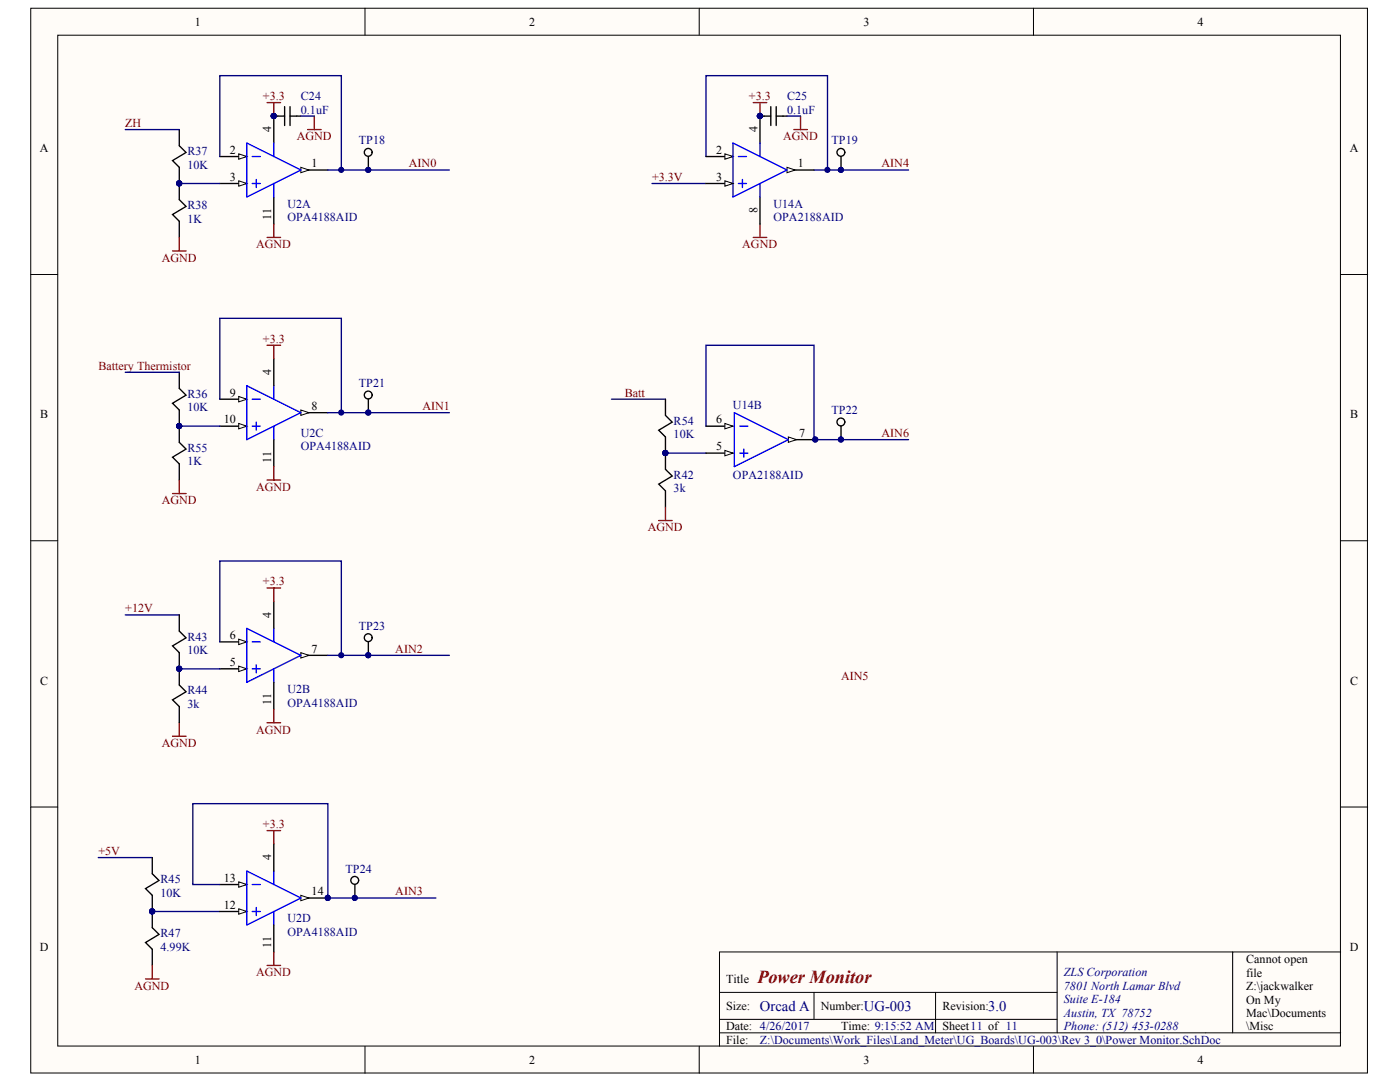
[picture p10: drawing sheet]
<svg xmlns="http://www.w3.org/2000/svg" width="279mm" height="216mm" viewBox="0 0 279 216" stroke-linecap="round" stroke-linejoin="round" font-family="sans-serif">
<defs><g id="words">
<text font-size="3.6" fill="#800000" x="151" y="195.8">Power Monitor</text>
<g font-size="2.9" fill="#000080">
<text x="151.5" y="201.3">Orcad A</text>
<text x="172.2" y="201.3">UG-003</text>
<text x="197" y="201.3">3.0</text>
</g>
<g font-size="2.4">
<text x="38.8" y="5.1">1</text>
<text x="105.5" y="5.1">2</text>
<text x="172.1" y="5.1">3</text>
<text x="238.7" y="5.1">4</text>
<text x="54" y="26.3" transform="rotate(-90 54 26.3)">4</text>
<text x="151" y="26.3" transform="rotate(-90 151 26.3)">4</text>
<text x="7.9" y="30.3">A</text>
<text x="45.8" y="30.6">2</text>
<text x="62.1" y="33.3">1</text>
<text x="142.7" y="30.6">2</text>
<text x="159" y="33.3">1</text>
<text x="269" y="30.3">A</text>
<text x="45.8" y="36">3</text>
<text x="142.7" y="36">3</text>
<text x="54" y="43.8" transform="rotate(-90 54 43.8)">11</text>
<text x="151" y="42.5" transform="rotate(-90 151 42.5)">8</text>
<text x="54" y="74.7" transform="rotate(-90 54 74.7)">4</text>
<text x="8" y="83.3">B</text>
<text x="45.8" y="79">9</text>
<text x="62.1" y="81.7">8</text>
<text x="269.1" y="83.3">B</text>
<text x="44.6" y="84.3">10</text>
<text x="142.7" y="84.3">6</text>
<text x="142.7" y="89.7">5</text>
<text x="159.3" y="87">7</text>
<text x="54" y="92.2" transform="rotate(-90 54 92.2)">11</text>
<text x="54" y="123" transform="rotate(-90 54 123)">4</text>
<text x="45.8" y="127.3">6</text>
<text x="62.1" y="130">7</text>
<text x="8" y="136.4">C</text>
<text x="45.8" y="132.7">5</text>
<text x="269.1" y="136.4">C</text>
<text x="54" y="140.5" transform="rotate(-90 54 140.5)">11</text>
<text x="54" y="171.3" transform="rotate(-90 54 171.3)">4</text>
<text x="44.6" y="175.6">13</text>
<text x="62.1" y="178.3">14</text>
<text x="44.6" y="181">12</text>
<text x="7.9" y="189.4">D</text>
<text x="54" y="188.8" transform="rotate(-90 54 188.8)">11</text>
<text x="248.4" y="191.8">Cannot open</text>
<text x="269" y="189.4">D</text>
<text x="144.7" y="195.8">Title</text>
<text x="248.4" y="194.5">file</text>
<text x="248.4" y="197.2">Z:\jackwalker</text>
<text x="144.7" y="201.1">Size:</text>
<text x="163.6" y="201.1">Number:</text>
<text x="187.8" y="201.1">Revision:</text>
<text x="248.4" y="199.9">On My</text>
<text x="248.4" y="202.5">Mac\Documents</text>
<text x="144.7" y="205.2">Date: 4/26/2017</text>
<text x="144.7" y="207.9">File:</text>
<text x="167.6" y="205.2">Time: 9:15:52 AM</text>
<text x="187.8" y="205.2">Sheet11 of 11</text>
<text x="248.4" y="205.2">\Misc</text>
<text x="248.4" y="207.9">Stuff\logo.bmp</text>
<text x="38.8" y="211.9">1</text>
<text x="105.5" y="211.9">2</text>
<text x="172.1" y="211.9">3</text>
<text x="238.7" y="211.9">4</text>
</g>
<g font-size="2.4" fill="#800000">
<text x="52.4" y="19.9">+3.3</text>
<text x="149.3" y="19.9">+3.3</text>
<text x="25" y="25.3">ZH</text>
<text x="59.1" y="28">AGND</text>
<text x="156.1" y="28">AGND</text>
<text x="81.5" y="33.3">AIN0</text>
<text x="175.7" y="33.3">AIN4</text>
<text x="130" y="36">+3.3V</text>
<text x="32.2" y="52.1">AGND</text>
<text x="51.1" y="49.5">AGND</text>
<text x="148" y="49.5">AGND</text>
<text x="52.4" y="68.3">+3.3</text>
<text x="19.6" y="73.6">Battery Thermistor</text>
<text x="84.2" y="81.7">AIN1</text>
<text x="124.5" y="79">Batt</text>
<text x="175.7" y="87">AIN6</text>
<text x="32.2" y="100.5">AGND</text>
<text x="51.1" y="97.8">AGND</text>
<text x="129.1" y="105.8">AGND</text>
<text x="52.4" y="116.6">+3.3</text>
<text x="25" y="121.9">+12V</text>
<text x="78.8" y="130">AIN2</text>
<text x="167.6" y="135.4">AIN5</text>
<text x="32.2" y="148.8">AGND</text>
<text x="51.1" y="146.1">AGND</text>
<text x="52.4" y="164.9">+3.3</text>
<text x="19.6" y="170.3">+5V</text>
<text x="78.8" y="178.3">AIN3</text>
<text x="26.8" y="197.1">AGND</text>
<text x="51.1" y="194.4">AGND</text>
</g>
<g font-size="2.4" fill="#000080">
<text x="60" y="19.9">C24</text>
<text x="60" y="22.6">0.1uF</text>
<text x="156.9" y="19.9">C25</text>
<text x="156.9" y="22.6">0.1uF</text>
<text x="71.5" y="28.8">TP18</text>
<text x="165.7" y="28.8">TP19</text>
<text x="37.3" y="30.9">R37</text>
<text x="37.3" y="33.6">10K</text>
<text x="37.3" y="41.7">R38</text>
<text x="57.3" y="41.4">U2A</text>
<text x="154.2" y="41.4">U14A</text>
<text x="37.3" y="44.4">1K</text>
<text x="57.3" y="44.1">OPA4188AID</text>
<text x="154.2" y="44.1">OPA2188AID</text>
<text x="71.5" y="77.1">TP21</text>
<text x="37.3" y="79.2">R36</text>
<text x="37.3" y="81.9">10K</text>
<text x="146.1" y="81.4">U14B</text>
<text x="165.7" y="82.5">TP22</text>
<text x="60" y="87">U2C</text>
<text x="60" y="89.7">OPA4188AID</text>
<text x="134.3" y="84.6">R54</text>
<text x="134.3" y="87.3">10K</text>
<text x="37.3" y="90">R55</text>
<text x="37.3" y="92.7">1K</text>
<text x="134.3" y="95.4">R42</text>
<text x="146.1" y="95.4">OPA2188AID</text>
<text x="134.3" y="98.1">3k</text>
<text x="71.5" y="125.4">TP23</text>
<text x="37.3" y="127.6">R43</text>
<text x="37.3" y="130.3">10K</text>
<text x="37.3" y="138.3">R44</text>
<text x="37.3" y="141">3k</text>
<text x="57.3" y="138.1">U2B</text>
<text x="57.3" y="140.8">OPA4188AID</text>
<text x="68.9" y="173.8">TP24</text>
<text x="32" y="175.9">R45</text>
<text x="32" y="178.6">10K</text>
<text x="57.3" y="183.7">U2D</text>
<text x="32" y="186.7">R47</text>
<text x="32" y="189.4">4.99K</text>
<text x="57.3" y="186.4">OPA4188AID</text>
<text x="212" y="194.4">ZLS Corporation</text>
<text x="212" y="197.1">7801 North Lamar Blvd</text>
<text x="212" y="199.8">Suite E-184</text>
<text x="212" y="202.5">Austin, TX 78752</text>
<text x="151.5" y="207.9">Z:\Documents\Work_Files\Land_Meter\UG_Boards\UG-003\Rev 3_0\Power Monitor.SchDoc</text>
<text x="212" y="205.2">Phone: (512) 453-0288</text>
</g>
</g></defs>
<g fill="#fffcf8" stroke="#000" stroke-width=".2">
<path d="M6.1 1.6h266.5v212.1h-266.5z"/>
<path d="M11.5 7h255.7v201.3h-255.7z"/>
</g>
<g fill="none" stroke="#000" stroke-width=".2">
<path d="M72.7 1.6v5.4M139.4 1.6v5.4M206 1.6v5.4M6.1 54.7h5.4M267.2 54.7h5.4M6.1 107.7h5.4M267.2 107.7h5.4M6.1 160.7h5.4M267.2 160.7h5.4M143.4 197.7h67.3M162.2 197.7v5.3M186.5 197.7v8"/>
<path d="M210.7 189.6v16.1M245.7 189.6h-102.3v18.8M267.2 189.6h-21.5v16.1M72.7 208.4v5.4M139.4 208.4v5.4M143.4 205.7h123.8M143.4 203h67.3M206 208.4v5.4"/>
</g>
<path d="M60 33.9h5.3" fill="none" stroke="#000" stroke-width=".27"/>
<path d="M60 33.3l1.6 .6-1.6 .5z" fill="#fffcf8" stroke="#000" stroke-width=".2"/>
<path d="M43.8 31.2h5.4" fill="none" stroke="#000" stroke-width=".27"/>
<path d="M47.6 30.6l1.6 .6-1.6 .5z" fill="#fffcf8" stroke="#000" stroke-width=".2"/>
<path d="M43.8 36.5h5.4" fill="none" stroke="#000" stroke-width=".27"/>
<path d="M47.6 36l1.6 .5-1.6 .6z" fill="#fffcf8" stroke="#000" stroke-width=".2"/>
<path d="M54.6 23.1v5.4M54.6 39.2v5.4M43.8 133.2h5.4" fill="none" stroke="#000" stroke-width=".27"/>
<circle cx="54.6" cy="23.1" r=".51" fill="#000080" stroke="#000080" stroke-width=".2"/>
<path d="M49.2 28.5l10.8 5.4-10.8 5.3zM50.3 36.5h1.6M50.3 31.2h1.6M51.1 35.7v1.7M54.6 28.5v2.7M54.6 36.5v2.7" fill="none" stroke="#00f" stroke-width=".27"/>
<path d="M47.6 132.7l1.6 .5-1.6 .5z" fill="#fffcf8" stroke="#000" stroke-width=".2"/>
<path d="M43.8 127.8h5.4" fill="none" stroke="#000" stroke-width=".27"/>
<path d="M47.6 127.3l1.6 .5-1.6 .6z" fill="#fffcf8" stroke="#000" stroke-width=".2"/>
<path d="M60 130.5h5.3" fill="none" stroke="#000" stroke-width=".27"/>
<path d="M60 130l1.6 .5-1.6 .6z" fill="#fffcf8" stroke="#000" stroke-width=".2"/>
<path d="M49.2 125.2l10.8 5.3-10.8 5.4zM50.3 133.2h1.6M50.3 127.8h1.6M51.1 132.4v1.6M54.6 125.2v2.6M54.6 133.2v2.7" fill="none" stroke="#00f" stroke-width=".27"/>
<path d="M60 82.2h5.3M54.6 119.8v5.4M54.6 135.9v5.4" fill="none" stroke="#000" stroke-width=".27"/>
<path d="M60 81.7l1.6 .5-1.6 .5z" fill="#fffcf8" stroke="#000" stroke-width=".2"/>
<path d="M43.8 79.5h5.4" fill="none" stroke="#000" stroke-width=".27"/>
<path d="M47.6 79l1.6 .5-1.6 .5z" fill="#fffcf8" stroke="#000" stroke-width=".2"/>
<path d="M43.8 84.9h5.4" fill="none" stroke="#000" stroke-width=".27"/>
<path d="M47.6 84.3l1.6 .6-1.6 .5z" fill="#fffcf8" stroke="#000" stroke-width=".2"/>
<path d="M49.2 76.8l10.8 5.4-10.8 5.4zM50.3 79.5h1.6M54.6 76.8v2.7M50.3 84.9h1.6M51.1 84.1v1.6M54.6 84.9v2.7" fill="none" stroke="#00f" stroke-width=".27"/>
<path d="M54.6 71.5v5.3M54.6 87.6v5.3M43.8 181.5h5.4" fill="none" stroke="#000" stroke-width=".27"/>
<path d="M53.2 20.4h2.7M54.6 20.4v2.7M53.2 47.3h2.7M54.6 44.6v2.7M53.2 95.6h2.7M54.6 92.9v2.7M53.2 144h2.7M54.6 141.3v2.7M53.2 192.3h2.7M54.6 189.6v2.7" fill="none" stroke="#800000" stroke-width=".27"/>
<g fill="#000080" stroke="#000080" stroke-width=".2">
<circle cx="54.6" cy="23.1" r=".51"/>
<circle cx="35.7" cy="36.5" r=".51"/>
<circle cx="35.7" cy="133.2" r=".51"/>
<circle cx="30.3" cy="181.5" r=".51"/>
</g>
<path d="M35.7 36.5h8.1M35.7 133.2h8.1M30.4 181.5h13.4" fill="none" stroke="#000080" stroke-width=".27"/>
<path d="M47.6 181l1.6 .5-1.6 .6z" fill="#fffcf8" stroke="#000" stroke-width=".2"/>
<path d="M43.8 176.2h5.4" fill="none" stroke="#000" stroke-width=".27"/>
<path d="M47.6 175.6l1.6 .6-1.6 .5z" fill="#fffcf8" stroke="#000" stroke-width=".2"/>
<path d="M60 178.9h5.3" fill="none" stroke="#000" stroke-width=".27"/>
<path d="M60 178.3l1.6 .6-1.6 .5z" fill="#fffcf8" stroke="#000" stroke-width=".2"/>
<g fill="#000080" stroke="#000080" stroke-width=".2">
<circle cx="65.3" cy="178.8" r=".51"/>
<circle cx="151.5" cy="23.1" r=".51"/>
<circle cx="132.6" cy="90.2" r=".51"/>
<circle cx="35.7" cy="36.5" r=".51"/>
<circle cx="68" cy="33.8" r=".51"/>
<circle cx="68" cy="82.2" r=".51"/>
<circle cx="68" cy="130.5" r=".51"/>
<circle cx="30.3" cy="181.5" r=".51"/>
<circle cx="35.7" cy="133.2" r=".51"/>
<circle cx="70.7" cy="178.8" r=".51"/>
<circle cx="167.6" cy="87.5" r=".51"/>
<circle cx="167.6" cy="33.8" r=".51"/>
<circle cx="73.4" cy="33.8" r=".51"/>
<circle cx="73.4" cy="82.2" r=".51"/>
<circle cx="73.4" cy="130.5" r=".51"/>
<circle cx="164.9" cy="33.8" r=".51"/>
<circle cx="54.6" cy="23.1" r=".51"/>
<circle cx="35.7" cy="84.9" r=".51"/>
</g>
<path d="M146.1 28.5l10.8 5.4M147.2 31.2h1.6M147.2 36.5h1.6M148 35.7v1.7M49.2 173.5l10.8 5.4-10.8 5.3zM50.3 176.2h1.6M54.6 173.5v2.7M50.3 181.5h1.6M51.1 180.7v1.6M54.6 181.5v2.7" fill="none" stroke="#00f" stroke-width=".27"/>
<g fill="none" stroke="#000" stroke-width=".27">
<path d="M35.7 25.8v3.2l1.4 1.4-2.7 1.6 1.3 1.3v6.5l1.4 1.3-2.7 1.6 1.3 1.4v3.2M54.6 23.1h2.1M56.7 21.2v3.8M57.8 23.1h2.2M57.8 21.2v3.8M73.4 31.2v2.7M140.7 31.2h5.4M151.5 23.1h2.1M151.5 39.2v5.4M153.6 21.2v3.8M154.7 23.1h2.2M154.7 21.2v3.8"/>
<path d="M167.6 31.2v2.7M35.7 74.1v3.3l1.4 1.3-2.7 1.6 1.3 1.4v6.4l1.4 1.3-2.7 1.7 1.3 1.3v3.2M73.4 79.5v2.7M132.6 79.5v3.2l1.4 1.4-2.7 1.6 1.3 1.3v6.5l1.4 1.3-2.7 1.6 1.3 1.4v3.2M167.6 84.9v2.7M35.7 122.5v3.2l1.4 1.3-2.7 1.6 1.3 1.4v6.4l1.4 1.4-2.7 1.6 1.3 1.3v3.3M73.4 127.8v2.7M30.4 170.8v3.2l1.3 1.4-2.7 1.6 1.4 1.3v6.5l1.3 1.3-2.7 1.6 1.4 1.4v3.2M54.6 168.1v5.4M70.7 176.2v2.7M54.6 184.2v5.4"/>
<circle cx="73.4" cy="30.3" r=".78"/>
<circle cx="167.6" cy="30.3" r=".78"/>
<circle cx="73.4" cy="78.7" r=".78"/>
<circle cx="167.6" cy="84" r=".78"/>
<circle cx="73.4" cy="127" r=".78"/>
<circle cx="70.7" cy="175.3" r=".78"/>
</g>
<g fill="none" stroke="#800000" stroke-width=".27">
<path d="M61.3 25.8h2.7M62.7 23.1v2.7M150.1 20.4h2.7M151.5 20.4v2.7M158.2 25.8h2.7M159.6 23.1v2.7M34.4 50h2.7M35.7 47.3v2.7M150.1 47.3h2.7M151.5 44.6v2.7M53.2 68.8h2.7M54.6 68.8v2.7"/>
<path d="M34.4 98.3h2.7M35.7 95.6v2.7M53.2 117.1h2.7M54.6 117.1v2.7M131.3 103.7h2.7M132.6 101v2.7M34.4 146.6h2.7M35.7 144v2.6M53.2 165.4h2.7M54.6 165.4v2.7M29 195h2.7M30.4 192.3v2.7"/>
</g>
<g fill="none" stroke="#000080" stroke-width=".27">
<path d="M25 25.8h10.7M43.8 31.2v-16.1h24.2v18.8M60 23.1h2.7M65.3 33.9h24.3M129.9 36.5h10.8M140.7 31.2v-16.1h24.2v18.8M156.9 23.1h2.7M162.2 33.9h18.9M25 74.1h10.7M43.8 79.5v-16.1h24.2v18.8M121.9 79.5h10.7M35.7 84.9h8.1"/>
<path d="M65.3 82.2h24.3M132.6 90.3h8.1M140.7 84.9v-16.1h21.5v18.8h18.9M25 122.5h10.7M43.8 127.8v-16.1h24.2v18.8M65.3 130.5h24.3M19.6 170.8h10.8M43.8 176.2h-5.4v-16.1h26.9v18.8h21.6"/>
</g>
<path d="M144.5 30.6l1.6 .6-1.6 .5z" fill="#fffcf8" stroke="#000" stroke-width=".2"/>
<path d="M151.5 23.1v5.4M156.9 33.9h5.3" fill="none" stroke="#000" stroke-width=".27"/>
<circle cx="151.5" cy="23.1" r=".51" fill="#000080" stroke="#000080" stroke-width=".2"/>
<path d="M156.9 33.3l1.6 .6-1.6 .5z" fill="#fffcf8" stroke="#000" stroke-width=".2"/>
<path d="M146.1 28.5v10.7l10.8-5.3M151.5 28.5v2.7M151.5 36.5v2.7" fill="none" stroke="#00f" stroke-width=".27"/>
<path d="M140.7 36.5h5.4" fill="none" stroke="#000" stroke-width=".27"/>
<path d="M144.5 36l1.6 .5-1.6 .6z" fill="#fffcf8" stroke="#000" stroke-width=".2"/>
<circle cx="151.5" cy="23.1" r=".51" fill="#000080" stroke="#000080" stroke-width=".2"/>
<path d="M146.4 82.2l10.7 5.4M147.4 84.9h1.7M147.4 90.3h1.7M148.3 89.4v1.7" fill="none" stroke="#00f" stroke-width=".27"/>
<path d="M140.7 84.9h5.4" fill="none" stroke="#000" stroke-width=".27"/>
<path d="M144.5 84.3l1.6 .6-1.6 .5z" fill="#fffcf8" stroke="#000" stroke-width=".2"/>
<path d="M157.1 87.6h5.4" fill="none" stroke="#000" stroke-width=".27"/>
<path d="M157.1 87l1.7 .6-1.7 .5z" fill="#fffcf8" stroke="#000" stroke-width=".2"/>
<circle cx="162.5" cy="87.5" r=".51" fill="#000080" stroke="#000080" stroke-width=".2"/>
<path d="M146.4 82.2v10.7l10.7-5.3" fill="none" stroke="#00f" stroke-width=".27"/>
<path d="M140.7 90.3h5.4" fill="none" stroke="#000" stroke-width=".27"/>
<path d="M144.5 89.7l1.6 .6-1.6 .5z" fill="#fffcf8" stroke="#000" stroke-width=".2"/>
<circle cx="162.5" cy="87.5" r=".51" fill="#000080" stroke="#000080" stroke-width=".2"/>
<use href="#words"/>
</svg>
